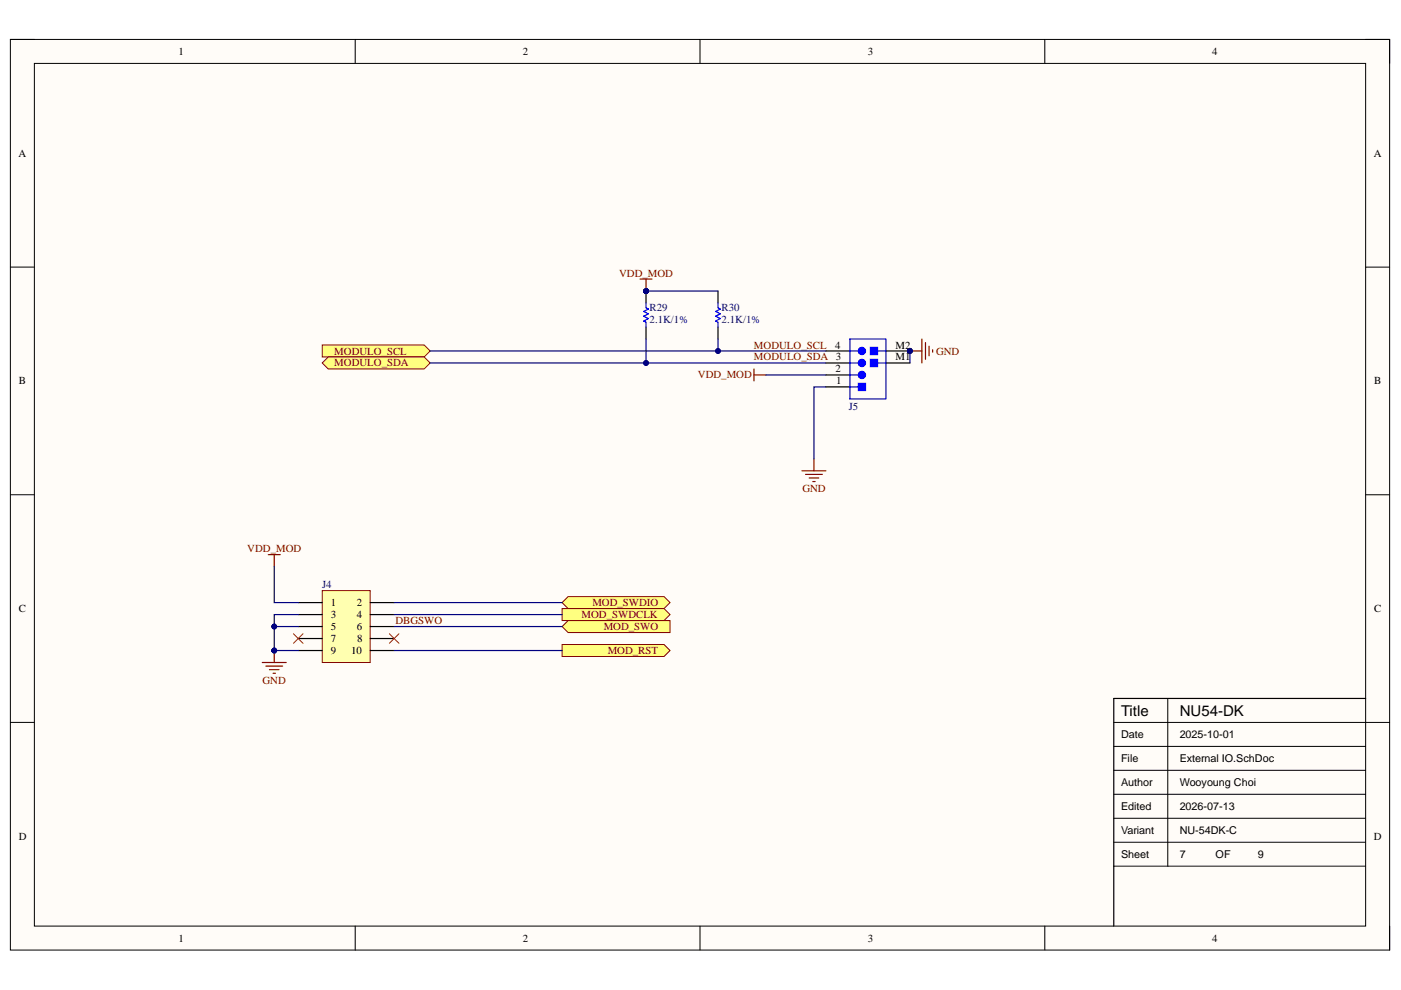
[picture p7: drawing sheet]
<svg xmlns="http://www.w3.org/2000/svg" width="297mm" height="210mm" viewBox="0 0 297 210" stroke-linecap="round" stroke-linejoin="round" font-family="sans-serif">
<defs><g id="words">
<g font-size="3.2">
<text x="237.7" y="151.7">Title</text>
<text x="250.1" y="151.7">NU54-DK</text>
</g>
<g font-size="2.3">
<text x="37.9" y="11.7">1</text>
<text x="110.8" y="11.7">2</text>
<text x="184" y="11.7">3</text>
<text x="257" y="11.7">4</text>
<text x="3.9" y="33.2">A</text>
<text x="291.2" y="33.2">A</text>
<text x="177.1" y="73.9">4</text>
<text x="189.9" y="73.9">M2</text>
<text x="189.9" y="76.4">M1</text>
<text x="4" y="81.5">B</text>
<text x="177.1" y="79">2</text>
<text x="177.3" y="81.5">1</text>
<text x="291.4" y="81.5">B</text>
<text x="4" y="129.8">C</text>
<text x="70.1" y="128.5">1</text>
<text x="70.1" y="131.1">3</text>
<text x="75.7" y="128.5">2</text>
<text x="75.7" y="131.1">4</text>
<text x="291.4" y="129.8">C</text>
<text x="70.1" y="133.6">5</text>
<text x="70.1" y="136.1">7</text>
<text x="75.7" y="133.6">6</text>
<text x="75.7" y="136.1">8</text>
<text x="70.1" y="138.7">9</text>
<text x="74.5" y="138.7">10</text>
<text x="237.7" y="156.5">Date</text>
<text x="237.7" y="161.6">File</text>
<text x="250.1" y="156.5">2025-10-01</text>
<text x="250.1" y="161.6">External IO.SchDoc</text>
<text x="237.7" y="166.6">Author</text>
<text x="250.1" y="166.6">Wooyoung Choi</text>
<text x="237.7" y="171.7">Edited</text>
<text x="250.1" y="171.7">2026-07-13</text>
<text x="4" y="178.1">D</text>
<text x="237.7" y="176.8">Variant</text>
<text x="250.1" y="176.8">NU-54DK-C</text>
<text x="291.3" y="178.1">D</text>
<text x="237.7" y="181.9">Sheet</text>
<text x="250.1" y="181.9">7</text>
<text x="257.7" y="181.9">OF</text>
<text x="266.7" y="181.9">9</text>
<text x="37.9" y="199.7">1</text>
<text x="110.8" y="199.7">2</text>
<text x="184" y="199.7">3</text>
<text x="257" y="199.7">4</text>
</g>
<g font-size="2.3" fill="#800000">
<text x="131.3" y="58.6">VDD_MOD</text>
<text x="70.9" y="75.2">MODULO_SCL</text>
<text x="70.9" y="77.7">MODULO_SDA</text>
<text x="159.9" y="73.9">MODULO_SCL</text>
<text x="159.9" y="76.4">MODULO_SDA 3</text>
<text x="198.5" y="75.2">GND</text>
<text x="148" y="80.2">VDD_MOD</text>
<text x="170.1" y="104.4">GND</text>
<text x="52.4" y="117.1">VDD_MOD</text>
<text x="123.3" y="131.1">MOD_SWDCLK</text>
<text x="125.6" y="128.5">MOD_SWDIO</text>
<text x="83.9" y="132.3">DBGSWO</text>
<text x="128" y="133.6">MOD_SWO</text>
<text x="128.8" y="138.7">MOD_RST</text>
<text x="55.7" y="145">GND</text>
</g>
<g font-size="2.3" fill="#000080">
<text x="137.7" y="68.6">2.1K/1%</text>
<text x="137.7" y="66">R29</text>
<text x="153" y="68.6">2.1K/1%</text>
<text x="153" y="66">R30</text>
<text x="180" y="86.8">J5</text>
<text x="68.3" y="124.7">J4</text>
</g>
</g></defs>
<path d="M2.2 8.4h292.4v193h-292.4z" fill-rule="evenodd" fill="#fffcf8"/>
<path d="M2.2 8.4h292.4v193h-292.4z" fill="none" stroke="#000" stroke-width=".21"/>
<path d="M7.3 13.4h282.2v183h-282.2z" fill-rule="evenodd" fill="#fffcf8"/>
<g fill="none" stroke="#000" stroke-width=".21">
<path d="M2.2 8.4h5.1M7.3 13.4h282.2v183h-282.2zM75.3 8.4v5M148.4 8.4v5M221.5 8.4v5M289.5 8.4h5.1v5M2.2 56.6h5.1M289.5 56.6h5.1M2.2 104.9h5.1M289.5 104.9h5.1M2.2 153.2h5.1M236.1 153.2h58.5"/>
<path d="M236.1 158.3h53.4M247.6 148.1v35.6M236.1 163.3h53.4M236.1 168.4h53.4M236.1 173.5h53.4M236.1 178.6h53.4M75.3 196.4v5M148.4 196.4v5M221.5 196.4v5M236.1 183.7h53.4M294.6 196.4v5"/>
</g>
<path d="M289.5 148.1h-53.4v48.3" fill="none" stroke="#000" stroke-width=".25"/>
<path d="M192.9 74.4h2.6M195.5 71.9v5.1M196.2 72.6v3.6M197 73.4v2M197.7 74.2v.5" fill="none" stroke="#800000" stroke-width=".25"/>
<circle cx="192.9" cy="74.4" r=".51" fill="#000080"/>
<circle cx="192.9" cy="74.4" r=".51" fill="none" stroke="#000080" stroke-width=".21"/>
<path d="M159.9 78.2v2.6M159.9 79.5h2.5M170 99.8h5.1M172.6 97.3v2.5M170.8 100.6h3.6M171.6 101.3h2M172.3 102.1h.5" fill="none" stroke="#800000" stroke-width=".25"/>
<path d="M152.2 61.7v2.6M152.2 69.3v2.6" fill="none" stroke="#000" stroke-width=".25"/>
<path d="M152.2 64.3v1l.5 .2-1 .5 1 .5-1 .5 1 .6-1 .5 .5 .2v1" fill="none" stroke="#00f" stroke-width=".25"/>
<circle cx="137" cy="61.7" r=".51" fill="#000080"/>
<circle cx="137" cy="61.7" r=".51" fill="none" stroke="#000080" stroke-width=".21"/>
<path d="M137 61.7v2.6" fill="none" stroke="#000" stroke-width=".25"/>
<circle cx="137" cy="61.7" r=".51" fill="#000080"/>
<circle cx="137" cy="61.7" r=".51" fill="none" stroke="#000080" stroke-width=".21"/>
<path d="M137 69.3v2.6" fill="none" stroke="#000" stroke-width=".25"/>
<path d="M137 64.3v1l.5 .2-1 .5 1 .5-1 .5 1 .6-1 .5 .5 .2v1" fill="none" stroke="#00f" stroke-width=".25"/>
<path d="M135.7 59.2h2.5M137 59.2v2.5" fill="none" stroke="#800000" stroke-width=".25"/>
<circle cx="137" cy="61.7" r=".51" fill="#000080"/>
<circle cx="137" cy="61.7" r=".51" fill="none" stroke="#000080" stroke-width=".21"/>
<path d="M68.3 125.2h10.2v15.3h-10.2z" fill-rule="evenodd" fill="#ffffb0"/>
<path d="M68.3 125.2h10.2v15.3h-10.2z" fill="none" stroke="#800000" stroke-width=".21"/>
<path d="M63.2 127.8h5.1M63.2 130.3h5.1M63.2 132.8h5.1M63.2 135.4h5.1M63.2 137.9h5.1M78.5 127.8h5.1M78.5 130.3h5.1M78.5 132.8h5.1M78.5 135.4h5.1M78.5 137.9h5.1" fill="none" stroke="#000" stroke-width=".25"/>
<path d="M58.1 137.9v2.6M55.6 140.5h5.1M56.4 141.2h3.5M57.1 142h2.1M57.9 142.8h.5" fill="none" stroke="#800000" stroke-width=".25"/>
<circle cx="58.1" cy="137.9" r=".51" fill="#000080"/>
<circle cx="58.1" cy="137.9" r=".51" fill="none" stroke="#000080" stroke-width=".21"/>
<path d="M62.2 134.4l2 2M64.2 134.4l-2 2M82.6 134.4l2 2M84.6 134.4l-2 2" fill="none" stroke="#f00" stroke-width=".21"/>
<path d="M56.9 117.6h2.5M58.1 117.6v2.5" fill="none" stroke="#800000" stroke-width=".25"/>
<path d="M119.2 127.8l1.2-1.3h20.4l1.3 1.3-1.3 1.2h-20.4z" fill-rule="evenodd" fill="#ffff80"/>
<path d="M119.2 127.8l1.2-1.3h20.4l1.3 1.3-1.3 1.2h-20.4z" fill="none" stroke="#800000" stroke-width=".21"/>
<path d="M119.2 129h21.6l1.3 1.3-1.3 1.3h-21.6z" fill-rule="evenodd" fill="#ffff80"/>
<path d="M119.2 129h21.6l1.3 1.3-1.3 1.3h-21.6z" fill="none" stroke="#800000" stroke-width=".21"/>
<path d="M119.2 136.7h21.6l1.3 1.2-1.3 1.3h-21.6z" fill-rule="evenodd" fill="#ffff80"/>
<path d="M119.2 136.7h21.6l1.3 1.2-1.3 1.3h-21.6z" fill="none" stroke="#800000" stroke-width=".21"/>
<path d="M119.2 132.8l1.2-1.2h21.7v2.5h-21.7z" fill-rule="evenodd" fill="#ffff80"/>
<path d="M119.2 132.8l1.2-1.2h21.7v2.5h-21.7z" fill="none" stroke="#800000" stroke-width=".21"/>
<path d="M68.3 73.1h21.6l1.3 1.3-1.3 1.3h-21.6z" fill-rule="evenodd" fill="#ffff80"/>
<path d="M68.3 73.1h21.6l1.3 1.3-1.3 1.3h-21.6z" fill="none" stroke="#800000" stroke-width=".21"/>
<path d="M69.6 75.7h20.3l1.3 1.3-1.3 1.2h-20.3l-1.3-1.2z" fill-rule="evenodd" fill="#ffff80"/>
<path d="M69.6 75.7h20.3l1.3 1.3-1.3 1.2h-20.3l-1.3-1.2z" fill="none" stroke="#800000" stroke-width=".21"/>
<path d="M192.9 74.4v2.6" fill="none" stroke="#000080" stroke-width=".25"/>
<circle cx="192.9" cy="74.4" r=".51" fill="#000080"/>
<circle cx="192.9" cy="74.4" r=".51" fill="none" stroke="#000080" stroke-width=".21"/>
<path d="M152.2 71.9v2.5h22.9M162.4 79.5h12.7M175.1 82h-2.5v15.3" fill="none" stroke="#000080" stroke-width=".25"/>
<circle cx="152.2" cy="74.4" r=".51" fill="#000080"/>
<circle cx="152.2" cy="74.4" r=".51" fill="none" stroke="#000080" stroke-width=".21"/>
<path d="M137 71.9v5.1h38.1" fill="none" stroke="#000080" stroke-width=".25"/>
<circle cx="137" cy="77" r=".51" fill="#000080"/>
<circle cx="137" cy="77" r=".51" fill="none" stroke="#000080" stroke-width=".21"/>
<path d="M137 61.7h15.2" fill="none" stroke="#000080" stroke-width=".25"/>
<circle cx="137" cy="61.7" r=".51" fill="#000080"/>
<circle cx="137" cy="61.7" r=".51" fill="none" stroke="#000080" stroke-width=".21"/>
<path d="M58.1 137.9h5.1" fill="none" stroke="#000080" stroke-width=".25"/>
<circle cx="58.1" cy="137.9" r=".51" fill="#000080"/>
<circle cx="58.1" cy="137.9" r=".51" fill="none" stroke="#000080" stroke-width=".21"/>
<path d="M63.2 130.3h-5.1v7.6" fill="none" stroke="#000080" stroke-width=".25"/>
<circle cx="58.1" cy="137.9" r=".51" fill="#000080"/>
<circle cx="58.1" cy="137.9" r=".51" fill="none" stroke="#000080" stroke-width=".21"/>
<circle cx="58.1" cy="132.8" r=".51" fill="#000080"/>
<circle cx="58.1" cy="132.8" r=".51" fill="none" stroke="#000080" stroke-width=".21"/>
<path d="M58.1 132.8h5.1" fill="none" stroke="#000080" stroke-width=".25"/>
<circle cx="58.1" cy="132.8" r=".51" fill="#000080"/>
<circle cx="58.1" cy="132.8" r=".51" fill="none" stroke="#000080" stroke-width=".21"/>
<path d="M91.2 74.4h61M58.1 120.1v7.7h5.1M83.6 130.3h35.6M83.6 127.8h35.6M83.6 137.9h35.6M83.6 132.8h35.6" fill="none" stroke="#000080" stroke-width=".25"/>
<circle cx="152.2" cy="74.4" r=".51" fill="#000080"/>
<circle cx="152.2" cy="74.4" r=".51" fill="none" stroke="#000080" stroke-width=".21"/>
<path d="M91.2 77h45.8" fill="none" stroke="#000080" stroke-width=".25"/>
<circle cx="137" cy="77" r=".51" fill="#000080"/>
<circle cx="137" cy="77" r=".51" fill="none" stroke="#000080" stroke-width=".21"/>
<circle cx="192.9" cy="74.4" r=".51" fill="#000080"/>
<circle cx="192.9" cy="74.4" r=".51" fill="none" stroke="#000080" stroke-width=".21"/>
<path d="M175.1 79.5h5.1M175.1 77h5.1M175.1 82h5.1" fill="none" stroke="#000" stroke-width=".25"/>
<path d="M180.2 77h1.8" fill="none" stroke="#00f" stroke-width=".25"/>
<circle cx="182.7" cy="77" r=".76" fill="#00f"/>
<g fill="none" stroke="#00f" stroke-width=".25">
<path d="M180.2 79.5h1.8"/>
<circle cx="182.7" cy="77" r=".76"/>
</g>
<circle cx="182.7" cy="79.5" r=".76" fill="#00f"/>
<g fill="none" stroke="#00f" stroke-width=".25">
<path d="M180.2 74.4h1.8M180.2 82h1.8"/>
<circle cx="182.7" cy="79.5" r=".76"/>
</g>
<path d="M175.1 74.4h5.1" fill="none" stroke="#000" stroke-width=".25"/>
<circle cx="182.7" cy="74.4" r=".76" fill="#00f"/>
<circle cx="182.7" cy="74.4" r=".76" fill="none" stroke="#00f" stroke-width=".25"/>
<path d="M182 81.3h1.5v1.5h-1.5z" fill-rule="evenodd" fill="#00f"/>
<path d="M180.2 71.9h7.6v12.7h-7.6zM182 81.3h1.5v1.5h-1.5z" fill="none" stroke="#00f" stroke-width=".25"/>
<path d="M184.5 76.2h1.6v1.5h-1.6z" fill-rule="evenodd" fill="#00f"/>
<path d="M184.5 76.2h1.6v1.5h-1.6z" fill="none" stroke="#00f" stroke-width=".25"/>
<path d="M184.5 73.7h1.6v1.5h-1.6z" fill-rule="evenodd" fill="#00f"/>
<path d="M184.5 73.7h1.6v1.5h-1.6zM186.1 77h1.7M186.1 74.4h1.7" fill="none" stroke="#00f" stroke-width=".25"/>
<path d="M187.8 74.4h5.1" fill="none" stroke="#000" stroke-width=".25"/>
<circle cx="192.9" cy="74.4" r=".51" fill="#000080"/>
<circle cx="192.9" cy="74.4" r=".51" fill="none" stroke="#000080" stroke-width=".21"/>
<path d="M187.8 77h5.1" fill="none" stroke="#000" stroke-width=".25"/>
<use href="#words"/>
</svg>
